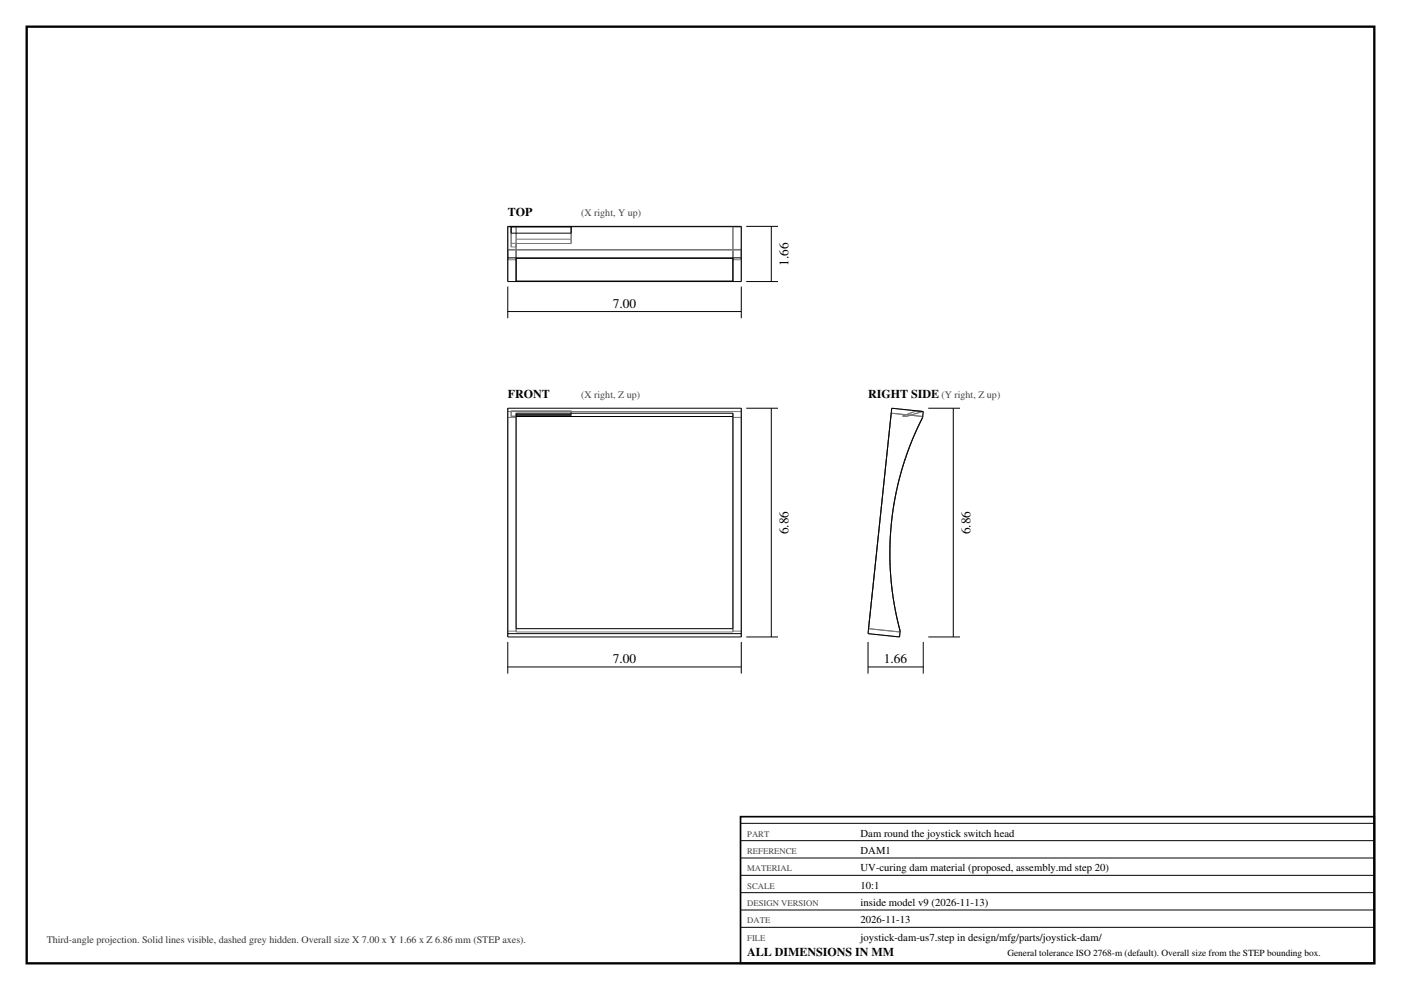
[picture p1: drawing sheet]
<svg xmlns="http://www.w3.org/2000/svg" width="420mm" height="297mm" viewBox="0 0 420 297" stroke-linecap="round" stroke-linejoin="round" font-family="sans-serif">
<defs><g id="words">
<g font-size="4">
<text x="236.4" y="79.7" transform="rotate(-90 236.4 79.7)">1.66</text>
<text x="183.7" y="92.3">7.00</text>
<text x="236.4" y="160.3" transform="rotate(-90 236.4 160.3)">6.86</text>
<text x="291" y="160.3" transform="rotate(-90 291 160.3)">6.86</text>
<text x="183.7" y="198.9">7.00</text>
<text x="265" y="198.9">1.66</text>
</g>
<g font-size="3.6">
<text x="152.2" y="64.9">TOP</text>
<text x="152.2" y="119.5">FRONT</text>
<text x="260.2" y="119.5">RIGHT SIDE</text>
<text x="224" y="286.8">ALL DIMENSIONS IN MM</text>
</g>
<g font-size="3.2">
<text x="258" y="251">Dam round the joystick switch head</text>
<text x="258" y="256.2">DAM1</text>
<text x="258" y="261.4">UV-curing dam material (proposed, assembly.md step 20)</text>
<text x="258" y="266.6">10:1</text>
<text x="258" y="271.8">inside model v9 (2026-11-13)</text>
<text x="258" y="277">2026-11-13</text>
<text x="258" y="282.2">joystick-dam-us7.step in design/mfg/parts/joystick-dam/</text>
</g>
<g font-size="3" fill="#444">
<text x="174.2" y="64.9">(X right, Y up)</text>
<text x="174.2" y="119.5">(X right, Z up)</text>
<text x="282.2" y="119.5">(Y right, Z up)</text>
</g>
<text font-size="3" fill="#333" x="14" y="283">Third-angle projection. Solid lines visible, dashed grey hidden. Overall size X 7.00 x Y 1.66 x Z 6.86 mm (STEP axes).</text>
<text font-size="2.8" x="302" y="286.8">General tolerance ISO 2768-m (default). Overall size from the STEP bounding box.</text>
<g font-size="2.6" fill="#444">
<text x="224" y="251">PART</text>
<text x="224" y="256.2">REFERENCE</text>
<text x="224" y="261.4">MATERIAL</text>
<text x="224" y="266.6">SCALE</text>
<text x="224" y="271.8">DESIGN VERSION</text>
<text x="224" y="277">DATE</text>
<text x="224" y="282.2">FILE</text>
</g>
</g></defs>
<path d="M8 8h404v281h-404z" fill="none" stroke="#000" stroke-width=".7" stroke-linecap="butt"/>
<g fill="none" stroke="#777" stroke-width=".3">
<path d="M152.2 75v9.5M152.2 74.8v.2M152.2 68.1v9.8M152.2 74.8v3.1M152.2 67.9v.2M152.2 68.1h2.5M152.2 74.8h2.5M152.2 75h70M153.2 73v1.1M153.2 73v-3.1v4.2M153.2 74.1h1.5M153.2 73h1.5"/>
<path d="M154.7 68.1h.1M154.7 68.1h65M154.7 68.1v9.4v-4.4M154.7 74.8v3.1h-2.5M154.7 74.9h65M154.7 74.8v.1M154.7 68.1v3.7M154.7 71.8h16.5M154.7 73.1h16.5M154.7 71.8v1.2M154.7 73v1.1M154.7 73.1v1"/>
<path d="M171.2 71.8v1.3M171.2 71.8v-1.9v3.2M219.7 68.1h.1M219.7 68.1h2.5M219.7 74.8h2.5M219.7 74.8v.1M219.7 74.9v3h2.5M219.7 68.1v9.4v-9.4M222.2 67.9v.2M222.2 74.8v.2M222.2 75v9.5M222.2 68.1v9.8"/>
<path d="M222.2 74.8v3.1M152.2 125.2v64.1M152.2 123.5v1.7M152.2 122.5v1M152.2 123.5h70M152.2 125.2h2.5M153.2 123.2v.2M153.2 123.4h18M153.2 123.2h18M153.2 124.8v.1M153.2 123.4v1.5M153.2 123.2v1.6"/>
<path d="M153.2 124.8h1.5M153.2 124.9h1.5M154.7 125v.2M154.7 125.2v64.1M154.7 124.6v.4M154.7 124v.8M154.7 124.8v.1M171.2 123.2v.2M171.2 123.2v1.2v-1M219.7 124v1.2M219.7 125.2h2.5M219.7 125.2v64.1"/>
<path d="M222.2 122.5v1M222.2 123.5v1.7M222.2 125.2v64.1M267.2 124l-6.8 64.6 9.4 1 .1-.3M267.2 124l9.4 1M267.2 124l4.4 .4M270.6 124.8l1.1 .1M271.6 124.4l1.3 .2M271.6 124.4l-1 .4M272.9 124.6l3.7 .4M272.9 124.6l-1.2 .3M274.7 123.2l1.9 .2"/>
<path d="M274.7 123.2l-4.1 1.6M274.7 123.2l-3.1 1.2M276.6 125.2l.2-1.7-9.5-1-7.1 67.6 9.5 1 .2-1.8M276.6 125.2a89.6 89.6 0 0 0-6.7 64.1M276.6 125v.2M276.6 123.4l-4.9 1.5M276.6 123.4l-3.7 1.2M152.2 189.3v1.8M152.2 189.3h2.5M154.7 189.6h65M154.7 189.3v.3M154.7 188.6v1"/>
<path d="M219.7 189.3h2.5M219.7 189.3v.3M219.7 188.6v1M222.2 189.3v1.8"/>
</g>
<g fill="none" stroke="#000" stroke-width=".3">
<path d="M152.2 77.4v7.1h70v-7.1M152.2 77.4v-9.5h70v9.5M152.2 77.4h70M153.2 68.1h18v1.8h-18zM154.7 77.5v6.8M154.7 77.5h65M219.7 77.5v6.8M223.7 67.9h9.5M231.2 67.9v16.6M152.2 86v9.5M152.2 93.5h70M154.7 84.3h65"/>
<path d="M222.2 86v9.5M223.7 84.5h9.5M154.7 124h65v64.6h-65zM154.7 125h65M154.7 124.4h16.5l-16.5 .2M223.7 122.5h9.5M231.2 122.5v68.6M267.3 122.5l9.5 1-.2 1.7a89.6 89.6 0 0 0-6.7 64.1l-.2 1.8-9.5-1zM278.3 122.5h9.5M285.8 122.5v68.6M152.2 190.1v-67.6h70v67.6M152.2 190.1v1h70v-1"/>
<path d="M152.2 190.1h70M152.2 192.6v9.5M222.2 192.6v9.5M223.7 191.1h9.5M260.2 192.6v9.5M276.8 192.6v9.5M278.3 191.1h9.5M152.2 200.1h70M260.2 200.1h16.6M222 247h190M222 252.2h190M222 257.4h190"/>
<path d="M222 262.6h190M222 267.8h190M222 273h190M222 278.2h190"/>
</g>
<path d="M222 245h190v44h-190z" fill="none" stroke="#000" stroke-width=".5"/>
<use href="#words"/>
</svg>
